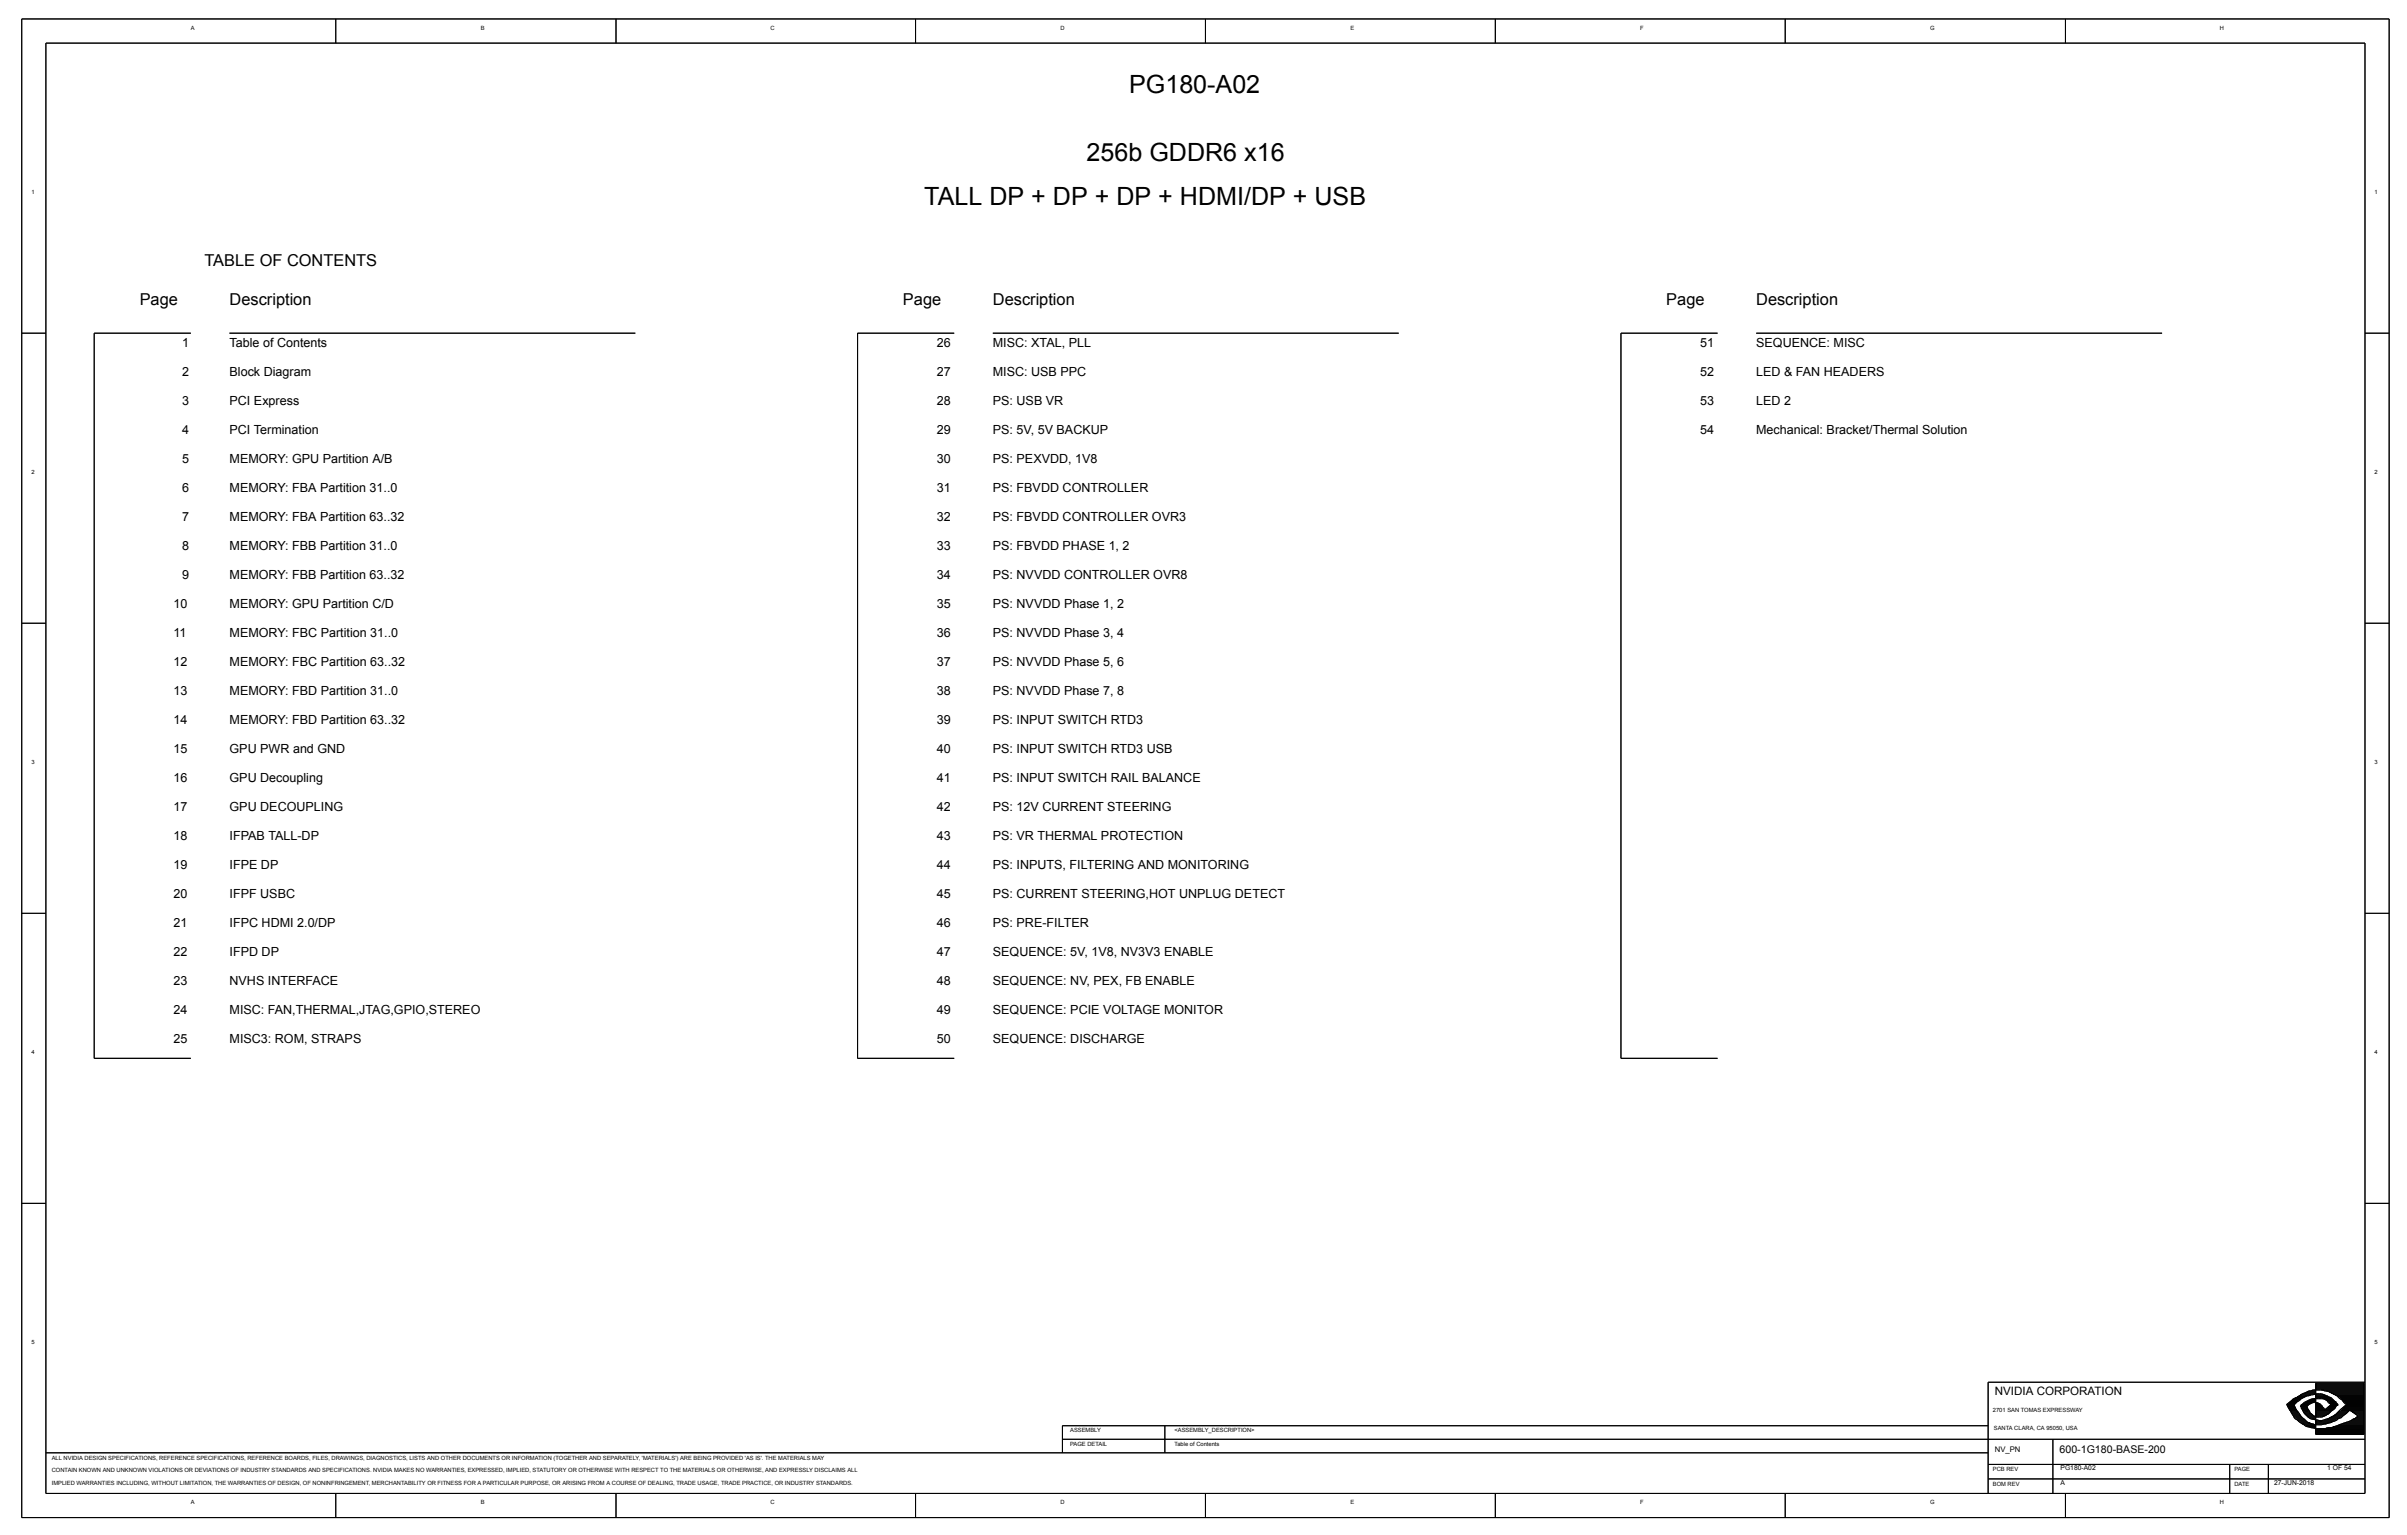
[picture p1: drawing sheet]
<svg xmlns="http://www.w3.org/2000/svg" width="191mm" height="122mm" viewBox="0 0 191 122" stroke-linecap="round" stroke-linejoin="round" font-family="sans-serif">
<defs><g id="words">
<g font-size="2">
<text x="89.5" y="7.4">PG180-A02</text>
<text x="73.2" y="16.2">TALL DP + DP + DP + HDMI/DP + USB</text>
<text x="86.1" y="12.8">256b GDDR6 x16</text>
</g>
<g font-size="1.3">
<text x="16.2" y="21.1">TABLE OF CONTENTS</text>
<text x="11.1" y="24.2">Page</text>
<text x="18.2" y="24.2">Description</text>
<text x="71.5" y="24.2">Page</text>
<text x="78.7" y="24.2">Description</text>
<text x="132" y="24.2">Page</text>
<text x="139.1" y="24.2">Description</text>
</g>
<g font-size="1">
<text x="14.4" y="29.8">2</text>
<text x="14.4" y="27.5">1</text>
<text x="18.2" y="29.8">Block Diagram</text>
<text x="18.2" y="27.5">Table of Contents</text>
<text x="74.2" y="29.8">27</text>
<text x="74.2" y="27.5">26</text>
<text x="78.7" y="27.5">MISC: XTAL, PLL</text>
<text x="78.7" y="29.8">MISC: USB PPC</text>
<text x="134.7" y="29.8">52</text>
<text x="134.7" y="27.5">51</text>
<text x="139.1" y="27.5">SEQUENCE: MISC</text>
<text x="139.1" y="29.8">LED &amp; FAN HEADERS</text>
<text x="14.4" y="32">3</text>
<text x="14.4" y="34.3">4</text>
<text x="18.2" y="34.3">PCI Termination</text>
<text x="18.2" y="32">PCI Express</text>
<text x="74.2" y="34.3">29</text>
<text x="74.2" y="32">28</text>
<text x="78.7" y="32">PS: USB VR</text>
<text x="78.7" y="34.3">PS: 5V, 5V BACKUP</text>
<text x="134.7" y="34.3">54</text>
<text x="134.7" y="32">53</text>
<text x="139.1" y="34.3">Mechanical: Bracket/Thermal Solution</text>
<text x="139.1" y="32">LED 2</text>
<text x="14.4" y="36.6">5</text>
<text x="14.4" y="38.9">6</text>
<text x="14.4" y="41.2">7</text>
<text x="18.2" y="36.6">MEMORY: GPU Partition A/B</text>
<text x="18.2" y="38.9">MEMORY: FBA Partition 31..0</text>
<text x="18.2" y="41.2">MEMORY: FBA Partition 63..32</text>
<text x="74.2" y="41.2">32</text>
<text x="74.2" y="36.6">30</text>
<text x="74.2" y="38.9">31</text>
<text x="78.7" y="38.9">PS: FBVDD CONTROLLER</text>
<text x="78.7" y="41.2">PS: FBVDD CONTROLLER OVR3</text>
<text x="78.7" y="36.6">PS: PEXVDD, 1V8</text>
<text x="14.4" y="43.5">8</text>
<text x="14.4" y="45.8">9</text>
<text x="18.2" y="43.5">MEMORY: FBB Partition 31..0</text>
<text x="18.2" y="45.8">MEMORY: FBB Partition 63..32</text>
<text x="74.2" y="43.5">33</text>
<text x="74.2" y="45.8">34</text>
<text x="78.7" y="43.5">PS: FBVDD PHASE 1, 2</text>
<text x="78.7" y="45.8">PS: NVVDD CONTROLLER OVR8</text>
<text x="13.7" y="48.1">10</text>
<text x="13.7" y="50.4">11</text>
<text x="13.7" y="52.7">12</text>
<text x="18.2" y="48.1">MEMORY: GPU Partition C/D</text>
<text x="18.2" y="50.4">MEMORY: FBC Partition 31..0</text>
<text x="18.2" y="52.7">MEMORY: FBC Partition 63..32</text>
<text x="74.2" y="52.7">37</text>
<text x="74.2" y="48.1">35</text>
<text x="74.2" y="50.4">36</text>
<text x="78.7" y="48.1">PS: NVVDD Phase 1, 2</text>
<text x="78.7" y="52.7">PS: NVVDD Phase 5, 6</text>
<text x="78.7" y="50.4">PS: NVVDD Phase 3, 4</text>
<text x="13.7" y="55">13</text>
<text x="13.7" y="59.6">15</text>
<text x="13.7" y="57.3">14</text>
<text x="18.2" y="55">MEMORY: FBD Partition 31..0</text>
<text x="18.2" y="59.6">GPU PWR and GND</text>
<text x="18.2" y="57.3">MEMORY: FBD Partition 63..32</text>
<text x="74.2" y="57.3">39</text>
<text x="74.2" y="59.6">40</text>
<text x="74.2" y="55">38</text>
<text x="78.7" y="57.3">PS: INPUT SWITCH RTD3</text>
<text x="78.7" y="55">PS: NVVDD Phase 7, 8</text>
<text x="78.7" y="59.6">PS: INPUT SWITCH RTD3 USB</text>
<text x="13.7" y="61.9">16</text>
<text x="13.7" y="64.2">17</text>
<text x="18.2" y="64.2">GPU DECOUPLING</text>
<text x="18.2" y="61.9">GPU Decoupling</text>
<text x="74.2" y="64.2">42</text>
<text x="74.2" y="61.9">41</text>
<text x="78.7" y="61.9">PS: INPUT SWITCH RAIL BALANCE</text>
<text x="78.7" y="64.2">PS: 12V CURRENT STEERING</text>
<text x="13.7" y="71.1">20</text>
<text x="13.7" y="68.8">19</text>
<text x="13.7" y="66.5">18</text>
<text x="18.2" y="66.5">IFPAB TALL-DP</text>
<text x="18.2" y="68.8">IFPE DP</text>
<text x="18.2" y="71.1">IFPF USBC</text>
<text x="74.2" y="68.8">44</text>
<text x="74.2" y="71.1">45</text>
<text x="74.2" y="66.5">43</text>
<text x="78.7" y="66.5">PS: VR THERMAL PROTECTION</text>
<text x="78.7" y="68.8">PS: INPUTS, FILTERING AND MONITORING</text>
<text x="78.7" y="71.1">PS: CURRENT STEERING,HOT UNPLUG DETECT</text>
<text x="13.7" y="73.4">21</text>
<text x="13.7" y="75.7">22</text>
<text x="13.7" y="78">23</text>
<text x="18.2" y="73.4">IFPC HDMI 2.0/DP</text>
<text x="18.2" y="78">NVHS INTERFACE</text>
<text x="18.2" y="75.7">IFPD DP</text>
<text x="74.2" y="75.7">47</text>
<text x="74.2" y="73.4">46</text>
<text x="74.2" y="78">48</text>
<text x="78.7" y="73.4">PS: PRE-FILTER</text>
<text x="78.7" y="75.7">SEQUENCE: 5V, 1V8, NV3V3 ENABLE</text>
<text x="78.7" y="78">SEQUENCE: NV, PEX, FB ENABLE</text>
<text x="13.7" y="80.3">24</text>
<text x="13.7" y="82.6">25</text>
<text x="18.2" y="80.3">MISC: FAN,THERMAL,JTAG,GPIO,STEREO</text>
<text x="18.2" y="82.6">MISC3: ROM, STRAPS</text>
<text x="74.2" y="80.3">49</text>
<text x="74.2" y="82.6">50</text>
<text x="78.7" y="80.3">SEQUENCE: PCIE VOLTAGE MONITOR</text>
<text x="78.7" y="82.6">SEQUENCE: DISCHARGE</text>
</g>
<text font-size=".9" x="158.1" y="110.4">NVIDIA CORPORATION</text>
<text font-size=".8" x="163.2" y="115">600-1G180-BASE-200</text>
<text font-size=".6" x="158.1" y="115">NV_PN</text>
<g font-size=".5">
<text x="15.1" y="2.3">A</text>
<text x="38.1" y="2.3">B</text>
<text x="61.1" y="2.3">C</text>
<text x="84" y="2.3">D</text>
<text x="107" y="2.3">E</text>
<text x="130" y="2.3">F</text>
<text x="152.9" y="2.3">G</text>
<text x="175.9" y="2.3">H</text>
<text x="2.5" y="15.4">1</text>
<text x="188.1" y="15.4">1</text>
<text x="2.5" y="37.6">2</text>
<text x="188.1" y="37.6">2</text>
<text x="2.5" y="60.5">3</text>
<text x="188.1" y="60.5">3</text>
<text x="2.5" y="83.5">4</text>
<text x="188.1" y="83.5">4</text>
<text x="2.5" y="106.5">5</text>
<text x="188.1" y="106.5">5</text>
<text x="84.8" y="113.4">ASSEMBLY</text>
<text x="93.1" y="113.4">&lt;ASSEMBLY_DESCRIPTION&gt;</text>
<text x="157.9" y="111.8">2701 SAN TOMAS EXPRESSWAY</text>
<text x="158" y="113.2">SANTA CLARA, CA 95050, USA</text>
<text x="4.1" y="116.6">CONTAIN KNOWN AND UNKNOWN VIOLATIONS OR DEVIATIONS OF INDUSTRY STANDARDS AND SPECIFICATIONS. NVIDIA MAKES NO WARRANTIES, EXPRESSED, IMPLIED, STATUTORY OR OTHERWISE WITH RESPECT TO THE MATERIALS OR OTHERWISE, AND EXPRESSLY DISCLAIMS ALL</text>
<text x="4.1" y="117.6">IMPLIED WARRANTIES INCLUDING, WITHOUT LIMITATION, THE WARRANTIES OF DESIGN, OF NONINFRINGEMENT, MERCHANTABILITY OR FITNESS FOR A PARTICULAR PURPOSE, OR ARISING FROM A COURSE OF DEALING, TRADE USAGE, TRADE PRACTICE, OR INDUSTRY STANDARDS.</text>
<text x="4.1" y="115.6">ALL NVIDIA DESIGN SPECIFICATIONS, REFERENCE SPECIFICATIONS, REFERENCE BOARDS, FILES, DRAWINGS, DIAGNOSTICS, LISTS AND OTHER DOCUMENTS OR INFORMATION (TOGETHER AND SEPARATELY, 'MATERIALS') ARE BEING PROVIDED 'AS IS'. THE MATERIALS MAY</text>
<text x="15.1" y="119.1">A</text>
<text x="38.1" y="119.1">B</text>
<text x="61.1" y="119.1">C</text>
<text x="84" y="119.1">D</text>
<text x="84.8" y="114.5">PAGE DETAIL</text>
<text x="93.1" y="114.5">Table of Contents</text>
<text x="107" y="119.1">E</text>
<text x="130" y="119.1">F</text>
<text x="152.9" y="119.1">G</text>
<text x="157.9" y="117.6">BOM REV</text>
<text x="157.9" y="116.5">PCB REV</text>
<text x="163.3" y="116.4">PG180-A02</text>
<text x="163.3" y="117.6">A</text>
<text x="175.9" y="119.1">H</text>
<text x="177" y="116.5">PAGE</text>
<text x="177" y="117.6">DATE</text>
<text x="180.2" y="117.6">27-JUN-2018</text>
<text x="184.4" y="116.4">1 OF 54</text>
</g>
</g></defs>
<g fill="none" stroke="#000" stroke-width=".08">
<path d="M1.7 1.5h187.6v118.7h-187.6zM3.6 3.4h183.8v114.9h-183.8zM26.6 1.5v1.9M48.8 1.5v1.9M72.5 1.5v1.9M95.5 1.5v1.9M118.5 1.5v1.9M141.4 1.5v1.9M163.7 1.5v1.9M1.7 26.4h1.9M15.1 26.4h-7.6v57.4h7.6M18.2 26.4h32.1"/>
<path d="M75.6 26.4h-7.7v57.4h7.7M78.7 26.4h32.1M136.1 26.4h-7.7v57.4h7.7M139.2 26.4h32.1M187.4 26.4h1.9M1.7 49.4h1.9M187.4 49.4h1.9M1.7 72.3h1.9M187.4 72.3h1.9M1.7 95.3h1.9M187.4 95.3h1.9M3.6 115h153.9"/>
<path d="M26.6 118.3v1.9M48.8 118.3v1.9M72.5 118.3v1.9M84.2 114h103.2M92.3 112.9v2.1M95.5 118.3v1.9M118.5 118.3v1.9M141.4 118.3v1.9M157.5 117.1h29.9M157.5 116h29.9M157.5 112.9h-73.3v2.1M162.7 114v4.3"/>
<path d="M163.7 118.3v1.9M176.7 116v2.3M179.7 116v2.3M181.2 111.2h.6M181.2 111.2l.1 .3M181.3 111.3h.5M181.3 111.4h.5M181.3 111.5l.2 .3M181.3 111.4h.6M181.3 111.1h.6M181.3 111.5h.6M181.4 111.7h.6"/>
<path d="M181.4 111.1h.6M181.4 111.6h.6M181.5 111.8h.5M181.5 111.8l.1 .1M181.5 111h.5M181.6 110.9l-.4 .3M181.6 111.9h.5M181.6 111.9l.1 .2M181.6 110.9h.5M181.6 111.8h.5M181.6 112h.6M181.6 110.8h.7"/>
<path d="M181.7 112.1l.3 .3M181.7 112.1h.6M181.8 110.8h.5M181.8 111.2v.2M181.8 111.4h.1M181.8 112.2h.6M181.9 112.3h.5M181.9 110.7h.6M181.9 111.4v.1M181.9 111.5l.1 .3M182 112.4h.6M182 110.6h.6"/>
<path d="M182 111l-.2 .2M182 112.4l.4 .3M182 111.8h.1M182.1 112.5h.6M182.1 111.8l.2 .3M182.2 110.5l-.6 .4M182.3 112.6h.5M182.3 112.1l.3 .3M182.3 110.8l-.3 .2M182.3 112.7h.7h.1M182.3 111.4h.5M182.3 111.5h.6"/>
<path d="M182.3 111.5l.1 .1M182.3 111.4v.1M182.3 111.3v.1h.5M182.3 111.3h.6M182.4 112.7h.9l.1 .1M182.4 111.7h.5M182.4 112.7l.2 .1M182.4 111.6h.5M182.4 111.6l.2 .3M182.5 110.4h1.4h.3M182.5 111.8h.4M182.5 111.1h.6"/>
<path d="M182.6 111.8h.4M182.6 111.9h.5M182.6 112.8l.2 .2h.7M182.6 112.4l.2 .2M182.6 111.9l.3 .3M182.6 110.3l-.4 .2M182.6 111.1h1h.1M182.6 110.3h.9M182.6 112h.6M182.7 112.9h.8M182.7 112.1h.6M182.8 110.5l-.5 .3"/>
<path d="M182.8 111h.7M182.8 110.2h.7M182.8 111.4l.1 .2M182.8 112.1h.6M182.8 112.6l.1 .1M182.9 112.2l.2 .2h.4M182.9 111.6v.1M182.9 111.2h-.6v.1M182.9 110.9h.6M182.9 111.2l-.1 .2M182.9 111.7l.1 .1M182.9 113l.6 .1"/>
<path d="M183 111.8l.2 .2M183 112.3h.5M183.1 110.4l-.2 .1h-.7M183.1 110.8h.4M183.2 112l.3 .2M183.3 111.1l-.4 .1M183.3 112.4l.5 .1M183.3 113.1h.2h3.8M183.5 110.4h-.2h-1M183.5 111.4h.5M183.5 111.1h.3l.2 .3M183.5 110.1h-.6l-.3 .2"/>
<path d="M183.5 112.5h1.4M183.5 111.3h.4M183.5 112.1h.8M183.5 111.4h.6l.1 .2M183.5 110.5h.9l.1 .1M183.5 110.4h.7M183.5 111.8h1.1M183.5 111.5h.6M183.5 111.9h1.1M183.5 111.8h1.2M183.5 109.9h3.8M183.5 109.6h3.8"/>
<path d="M183.5 110h3.8M183.5 109.8h3.8M183.5 109.7h3.8M183.5 112.6h1.3M183.5 110.7h1.1M183.5 110.6h1M183.5 113.2h3.8M183.5 113.5h3.8M183.5 113.4h3.8M183.5 113.3h3.8M183.5 109.5h3.8v4.1h-3.8zM183.5 111.2h.4"/>
<path d="M183.5 111.7h1.4M183.5 111.6h.7M184 111.4h.1M184.1 110.1h.1h3.1M184.1 110.8l.3 .1 .3 .3M184.1 112.1l-.1 .1h-1.1M184.2 110.4l.1 .1M184.2 112.7l-.3 .1h-1.3M184.2 111.6h.7M184.2 110.8h.7M184.3 112.1h-.1h-.7M184.3 110.9h.6"/>
<path d="M184.4 110.1l.8 .4M184.4 112l-.1 .1M184.4 111.5h.6M184.5 111.4h.6M184.5 112.7h-.2h-.8M184.5 111h.6v.1M184.5 110.6l.2 .1 .3 .3M184.6 111.1h.5M184.6 110.2h2.7M184.6 111.4h.5M184.6 112.3l-.1 .1M184.6 111.1h.6"/>
<path d="M184.7 111.8l-.2 .2h-1M184.7 112.2h.8M184.7 111.2l-.5 .5v-.1M184.7 110.3h2.6M184.7 110.8h-1.4l-.7 .3-.2 .1M184.7 111.2h.5M184.8 112.6l-.2 .1h-1.1M184.9 110.4h2.4M184.9 113h2.4M184.9 112.1h.7M184.9 112.1h.8M185 110.4h2.3"/>
<path d="M185 111.5l-.3 .3M185.1 111.4l-.1 .1M185.1 112h.7M185.1 112.4h-1l-.2 .1M185.1 111.1l.1 .1M185.2 111.3l-.1 .1M185.2 110.5l.3 .3M185.2 110.5h2.1M185.2 111.9h.7M185.2 112.9h2.1M185.2 112.9l-.5 .2M185.2 110.6h2.1"/>
<path d="M185.2 112.4h-.9h-.1M185.2 111.2v.1h-.6M185.2 111.8h.8M185.3 111.8h.8M185.3 112.3l-.5 .3M185.4 112.8h1.9M185.4 110.7h1.9M185.5 110.8h1.8M185.5 111.7h1.8M185.5 111.6h1.8M185.5 110.8l.4 .4M185.6 110.9h1.7"/>
<path d="M185.6 111.5h1.7M185.6 112.1l-.1 .2h-.9M185.6 112.7h1.7M185.7 111.4h1.6M185.7 111h1.6M185.8 111.1h1.5M185.8 111.4h1.5M185.9 111.3h1.4M185.9 112.7h1.4M185.9 111.1h1.4M185.9 111.2h1.4M185.9 111.2l-.9 .9-.4 .2"/>
<path d="M185.9 111.9l-.3 .2M186.1 112.6h1.2M186.2 112.5h1.1M186.2 112.5l-1 .4M186.3 111.8l-.1-.1-.3 .2M186.3 111.8l.6 .3M186.3 111.8h1M186.4 111.8h.9M186.4 112.4h.9M186.5 111.9h.8M186.6 112.3h.7M186.7 112h.6"/>
<path d="M186.7 112.2h.6M186.9 112.1h.4M186.9 112.1l-.4 .3M187.3 112.4h-.8l-.3 .1M187.3 113.1h-2.9h-.2M187.3 110.1h-4h-.2M187.4 109.5h-29.9v8.8"/>
</g>
<g fill="#000">
<path d="M26.6 1.5v1.9zM48.8 1.5v1.9zM72.5 1.5v1.9zM95.5 1.5v1.9zM118.5 1.5v1.9zM141.4 1.5v1.9zM163.7 1.5v1.9zM1.7 26.4h1.9zM187.4 26.4h1.9zM1.7 49.4h1.9zM187.4 49.4h1.9zM1.7 72.3h1.9z"/>
<path d="M187.4 72.3h1.9zM1.7 95.3h1.9zM187.4 95.3h1.9zM26.6 118.3v1.9zM48.8 118.3v1.9zM72.5 118.3v1.9zM95.5 118.3v1.9zM118.5 118.3v1.9zM141.4 118.3v1.9zM163.7 118.3v1.9zM181.2 111.2h.6zM181.3 111.3h.5z"/>
<path d="M181.3 111.4h.5zM181.3 111.5l.2 .3zM181.3 111.1h.6zM181.3 111.4h.6zM181.3 111.5h.6zM181.2 111.2l.1 .3zM181.4 111.1h.6zM181.5 111.8l.1 .1zM181.5 111h.5zM181.2 111.2l.4-.3zM181.6 111.9l.1 .2zM181.6 110.9h.5z"/>
<path d="M181.6 110.8h.7zM181.7 110.8l-.1 .1zM181.7 112.1l.1 .2zM181.8 111.2l.1-.1zM181.8 110.8h.5zM181.8 111.3v.1zM181.8 111.2v.1zM181.8 112.3l.1 .1zM181.9 110.7h.6zM181.9 112.4h.1zM181.9 111.1l.1-.1zM181.9 111.4v.1z"/>
<path d="M181.8 111.4h.1zM181.7 110.8l.3-.1zM181.4 111.7h.6zM181.4 111.6h.6zM181.5 111.8h.5zM182 111l.2-.1zM182 110.6h.6zM182 112.4l.2 .2zM181.9 111.5l.1 .3zM181.6 111.9h.5zM181.6 111.8h.5zM182 111.8h.1z"/>
<path d="M182 110.7l.2-.2zM181.6 112h.6zM182.2 110.9l.1-.1zM182.2 110.5h.6zM182.2 112.6l.2 .1zM182.3 110.4h.8zM181.7 112.1h.6zM182.1 111.8l.2 .3zM182.2 110.5l.1-.1zM182.3 110.8l.3-.2zM182.3 111.4h.5zM182.3 112.7h.7z"/>
<path d="M182.3 111.5h.6zM182.3 111.5l.1 .1zM182.3 111.4v.1zM182.3 111.3v.1zM182.3 111.3h.6zM182.3 111.2v.1zM182.3 111.2h.1zM182.3 112.2l.3 .2zM182.3 112.1v.1zM182.4 110.4h-.1zM181.9 112.3h.5zM182.4 112.7h.8z"/>
<path d="M182.4 111.7h.5zM182.4 112.7l.2 .1zM182.4 111.6l.2 .3zM181.8 112.2h.6zM182.5 110.4h1zM182.5 111.8h.4zM182.6 112.8h.9zM182.6 111.9h.5zM182.6 111.8h.4zM182.6 112.8v.1zM182.4 111.2l.2-.1zM182.6 111.9l.2 .2z"/>
<path d="M182 112.4h.6zM182.4 110.4l.2-.1zM182.6 110.6l.2-.1zM182.6 110.3h.9zM182.6 112.9l.2 .1zM182.6 112h.6zM182.1 112.5h.6zM182.7 112.9h.8zM182.6 111.1l.1-.1zM182.7 112.1h.6zM182.6 110.3l.2-.1zM182.8 110.5h.1z"/>
<path d="M182.3 112.6h.5zM182.8 111.4l.1-.2zM182.8 110.2h.7zM182.8 113h.1zM182.8 112.1l.1 .1zM182.8 112.1h.6zM182.8 112.6l.1 .1zM182.6 112.4l.2 .2zM182.9 113h.6zM182.4 111.6h.5zM182.8 111.4l.1 .2zM182.9 112.2h.6z"/>
<path d="M182.9 112.2l.2 .2zM182.7 111l.2-.1zM182.9 111.6v.1zM182.8 110.2l.1-.1zM182.9 110.5l.2-.1zM182.9 111.2l.4-.1zM182.4 111.2h.5zM182.9 113l.2 .1zM182.9 112.7h.1zM182.9 111.7l.1 .1zM183 111.8v.1zM182.9 110.9l.1-.1z"/>
<path d="M182.9 110.1h.2zM183.1 110.4h.2zM183.1 110.1h.4zM182.5 111.1h.6zM183.1 112.4h.2zM183 112.7h.1zM183.1 113.1h.2zM183.2 113.1h.3zM183.2 112.4h.3zM183 111.9l.2 .1zM183.1 110.1h.2zM183.3 110.4h.2z"/>
<path d="M183.3 112.4h.2zM183 110.8h.3zM183.1 112.7h.2zM183.2 112l.1 .1zM183.3 113.1h.2zM182.6 111.1h.7zM183.3 111.1h.1zM183.3 112.7l.1 .1zM183.3 110.1h.2zM183.5 112.1h.7zM183.5 112.1h.8zM183.5 112.5h1.4z"/>
<path d="M183.5 112h1zM183.5 111.9h1.1zM183.5 112.6h1.3zM183.5 112.7h1.1zM183.5 111.8h1.1zM183.5 111.8h1.2zM183.5 112.7h.8zM183.5 111.5h.6zM183.5 111.4h.5zM183.5 111.3h.4zM183.5 110.4h.7zM183.5 110.5h.8z"/>
<path d="M183.5 110.6h1zM183.5 110.7h1.1zM182.8 111h.7zM182.9 110.9h.6zM183.1 110.8h.4zM183.3 110.8h.2zM183.4 112.8h.1zM183 112.3h.5zM183.3 112.1l.2 .1zM183.4 111.1h.2zM183.6 111.1h.1zM183.5 112.4h.1z"/>
<path d="M183.5 111.1h.2zM183.7 110.8h.2zM183.5 113.1h.2zM183.5 110.8h.2zM183.7 111.1h.1zM183.5 110.4h.3zM183.6 112.4l.2 .1zM183.5 112.2h.3zM183.5 110.1h.4zM183.9 110.1h.2zM183.8 111.1l.1 .1zM183.5 111.2h.4z"/>
<path d="M183.9 111.2v.1zM183.8 110.4h.1zM183.9 112.8l.3-.1zM183.5 112.8h.4zM183.8 112.2h.1zM183.9 112.2h.1zM183.8 112.5h.1zM183.9 111.3l.1 .1zM184 110.8h.7zM184 112.2l.1-.1zM184.1 110.1h.1zM184 111.4h.1z"/>
<path d="M183.9 110.8h.2zM184.1 112.1h.1zM183.7 113.1h.4zM183.9 112.5l.2-.1zM184.2 110.1h.2zM183.9 110.4h.3zM184.2 112.7h.1zM184.2 111.6v.1zM184.2 112.4h.9zM183.5 111.6h.7zM184.1 111.4l.1 .2zM184.1 112.4h.1z"/>
<path d="M184.2 110.8h.7zM184.1 110.8h.1zM184.1 113.1h.1zM184.3 112.7h.2zM184.2 110.4l.1 .1zM184.2 112.1h.1zM184.3 110.9h.6zM184.2 112.4h.1zM184.4 110.1l.2 .1zM184.3 110.5h.1zM184.4 112l-.1 .1zM184.4 112h.1z"/>
<path d="M184.4 112.4h.8zM184.4 111.5h.6zM184.2 110.8l.2 .1zM184.4 110.9l.1 .2zM184.2 113.1h.2zM184.5 111.4h.6zM184.5 112.7h.1zM184.4 110.5l.1 .1zM184.5 112l.1-.1zM184.5 111h.5zM184.5 110.6l.2 .1zM184.3 112.4h.2z"/>
<path d="M184.6 110.2l.1 .1zM184.6 111.1h.5zM184.6 112.3h.8zM184.6 111.4h.5zM184.6 112.3l-.1 .1zM184.6 112.7l.2-.1zM184.6 111.1h.6zM184.6 111.3h.6zM184.7 111.8l-.1 .1zM184.2 111.7l.5-.5zM184.7 112.2h.8zM184.5 111.1l.2 .1z"/>
<path d="M184.7 111.2h.5zM184.6 112.3l.1-.1zM184.4 113.1h.3zM184.8 112.6l.2-.1zM184.7 110.7l.1 .1zM184.9 112.1h.7zM183.5 111.7h1.4zM184.8 110.8h.1zM184.9 112.1h.8zM184.2 111.6h.7zM184.9 110.8v.1zM185 110.4l.2 .1z"/>
<path d="M185.1 111.4l-.1 .1zM184.7 111.8l.3-.3zM184.9 110.9l.1 .1zM184.7 110.3l.3 .1zM184.7 112.2l.3-.1zM185.1 111.4l.1-.1zM185.1 112h.7zM185 111h.1zM185.1 111v.1zM185.1 111.1h.1zM185.2 110.5l.1 .2zM185.2 112.4l.1-.1z"/>
<path d="M185 112.5l.2-.1zM185.2 111.9h.7zM184.7 113.1l.5-.2zM185.2 111.1v.1zM185.2 111.2v.1zM185.2 111.8h.8zM185.2 111.8l-.2 .3zM185.3 111.8h.8zM185.3 110.7l.1 .1zM185.4 110.7h1.9zM185.4 112.8h1.9zM185.4 110.8h.1z"/>
<path d="M185.5 112.3l.1-.2zM185.3 112.3h.2zM185.5 110.8h1.8zM185.5 111.6l-.3 .2zM185.5 110.8l.3 .3zM185.2 112.9l.3-.2zM185.6 110.9h1.7zM185.6 111.5h1.7zM185.6 112.1l.3-.2zM185.6 112.7h1.7zM185.7 111h1.6zM185.7 111.4h1.6z"/>
<path d="M185.8 111.1h1.5zM185.8 111.4h1.5zM185.8 111.1l.1 .1zM185.5 112.7h.3zM185.9 111.3h1.4zM185.9 111.1h1.4zM185.9 112.7h1.4zM185.9 111.9l.3-.2zM185.5 111.6l.4-.4zM185.8 112.7l.2-.1zM186.1 112.6h1.2zM186.2 111.7l.1 .1z"/>
<path d="M186.2 112.5h1.1zM186 112.6l.2-.1zM186.3 111.8l.6 .3zM186.3 111.8h1zM186.4 111.8h.9zM186.4 112.4h.9zM186.5 112.4h.8zM186.2 112.5l.3-.1zM186.5 111.9h.8zM186.6 112.3h.7zM186.7 112.2h.6zM186.7 112h.6z"/>
<path d="M186.5 112.4l.3-.2zM186.9 112.1h.4zM186.9 112.1l-.1 .1zM185.5 111.6h1.8zM185.9 111.2h1.4zM185.5 111.7h1.8z"/>
</g>
<use href="#words"/>
</svg>
